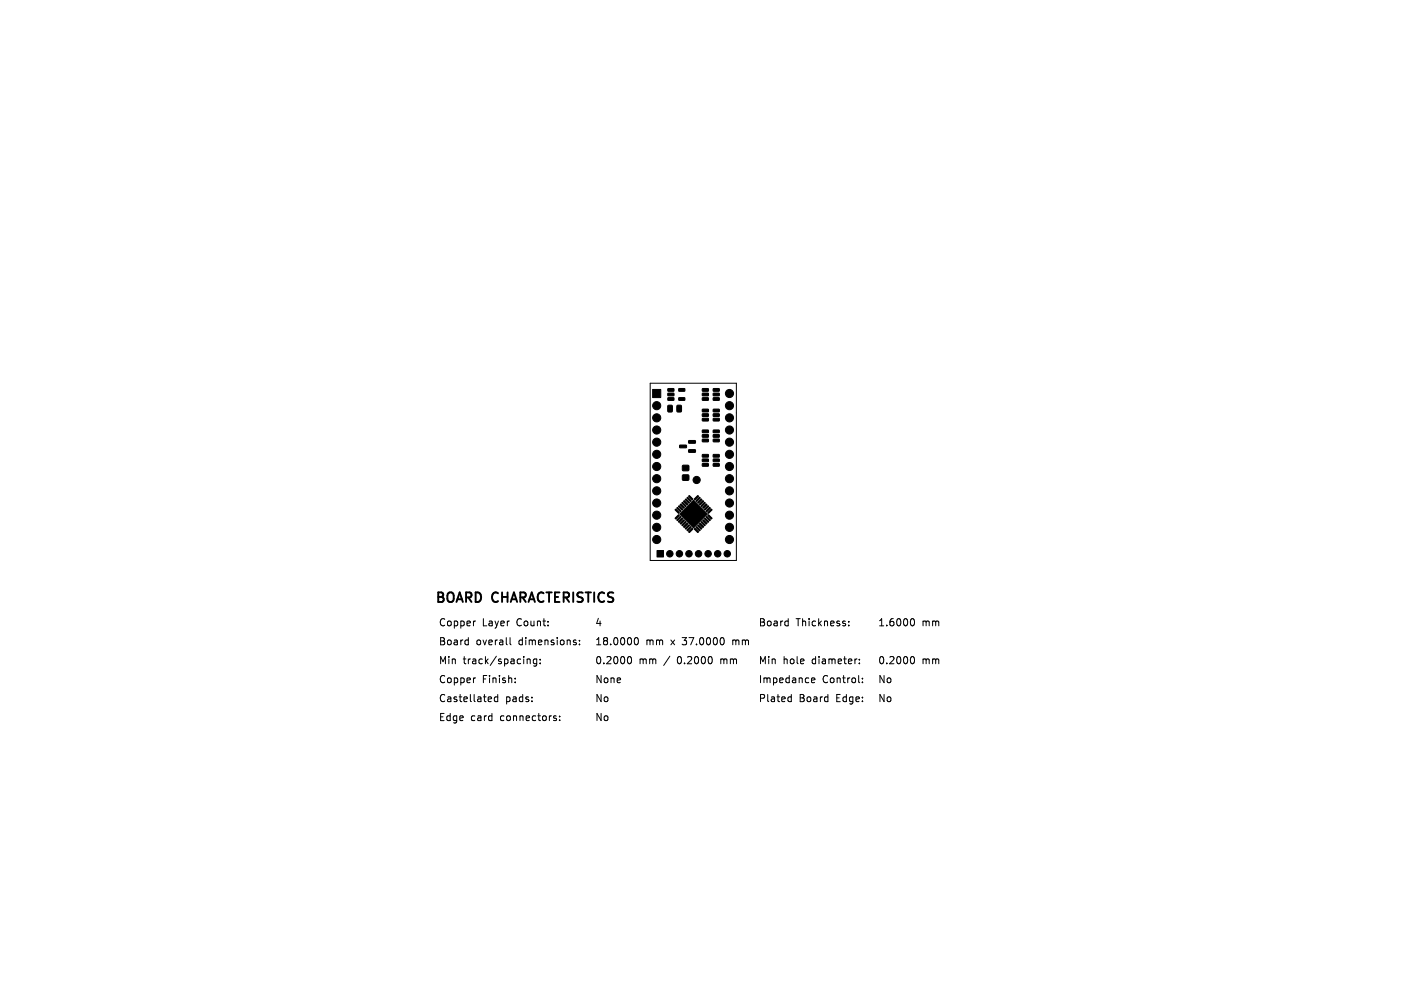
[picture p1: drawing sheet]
<svg xmlns="http://www.w3.org/2000/svg" width="297mm" height="210mm" viewBox="0 0 297 210" stroke-linecap="round" stroke-linejoin="round" font-family="sans-serif">
<defs><g id="words">
<g font-size="2.8">
<text x="90.8" y="126.8">BOARD</text>
<text x="102.9" y="126.8">CHARACTERISTICS</text>
</g>
<g font-size="2.1">
<text x="91.5" y="131.2">Copper</text>
<text x="100.8" y="131.2">Layer</text>
<text x="108.1" y="131.2">Count:</text>
<text x="124.2" y="131.2">4</text>
<text x="158.4" y="131.2">Board</text>
<text x="166.3" y="131.2">Thickness:</text>
<text x="183.3" y="131.2">1.6000</text>
<text x="192.6" y="131.2">mm</text>
<text x="91.5" y="135.1">Board</text>
<text x="99.5" y="135.1">overall</text>
<text x="108.6" y="135.1">dimensions:</text>
<text x="124.2" y="135.1">18.0000</text>
<text x="134.9" y="135.1">mm</text>
<text x="140.4" y="135.1">x</text>
<text x="143" y="135.1">37.0000</text>
<text x="153.8" y="135.1">mm</text>
<text x="91.5" y="143.1">Copper</text>
<text x="91.5" y="139.1">Min</text>
<text x="96.8" y="139.1">track/spacing:</text>
<text x="100.8" y="143.1">Finish:</text>
<text x="124.2" y="143.1">None</text>
<text x="124.2" y="139.1">0.2000</text>
<text x="133.5" y="139.1">mm</text>
<text x="138.9" y="139.1">/</text>
<text x="142" y="139.1">0.2000</text>
<text x="151.3" y="139.1">mm</text>
<text x="158.4" y="143.1">Impedance</text>
<text x="158.4" y="139.1">Min</text>
<text x="163.6" y="139.1">hole</text>
<text x="169.8" y="139.1">diameter:</text>
<text x="171.8" y="143.1">Control:</text>
<text x="183.3" y="139.1">0.2000</text>
<text x="183.3" y="143.1">No</text>
<text x="192.6" y="139.1">mm</text>
<text x="91.5" y="147">Castellated</text>
<text x="105.6" y="147">pads:</text>
<text x="124.2" y="147">No</text>
<text x="158.4" y="147">Plated</text>
<text x="166.9" y="147">Board</text>
<text x="174.9" y="147">Edge:</text>
<text x="183.3" y="147">No</text>
<text x="91.5" y="151">Edge</text>
<text x="98.3" y="151">card</text>
<text x="104.7" y="151">connectors:</text>
<text x="124.2" y="151">No</text>
</g>
</g></defs>
<g fill="#000" stroke="#000" stroke-width=".21">
<path d="M136.3 81.3h1.7v1.7h-1.7zM139.5 81.1h1.2l.1 .5-1.2 .1zM139.5 82.1h1.2l.1 .5h-1.2zM139.5 83h1.2l.1 .5-1.2 .1zM139.5 84.6h.7l.2 .1 .1 1.1-.2 .2h-.6l-.2-.1zM141.8 83h1.2v.5l-1.2 .1zM141.8 81.1h1.2v.5l-1.2 .1zM141.4 84.6h.7l.2 .1v1.1l-.1 .2h-.6l-.2-.1zM142.6 97.2h1.2v1h-1.2zM142 92.9h1.3l.1 .5-1.4 .1zM143.8 93.9h1.4l.1 .5h-1.4zM143.8 92h1.4l.1 .5h-1.4z"/>
<path d="M146.7 94.9h1.2l.1 .5h-1.2zM146.7 95.8h1.2l.1 .5-1.2 .1zM146.7 96.8h1.2l.1 .5h-1.2zM146.7 81.1h1.2l.1 .5-1.2 .1zM146.7 82.1h1.2l.1 .5h-1.2zM146.7 83h1.2l.1 .5-1.2 .1zM146.7 89.8h1.2l.1 .5h-1.2zM146.7 90.7h1.2l.1 .5-1.2 .1zM146.7 91.7h1.2l.1 .5h-1.2zM146.7 85.4h1.2l.1 .5-1.2 .1zM146.7 86.4h1.2l.1 .5h-1.2zM146.7 87.3h1.2l.1 .5-1.2 .1z"/>
<path d="M149 96.8h1.2v.5h-1.2zM149 95.8h1.2v.5l-1.2 .1zM149 94.9h1.2v.5h-1.2zM149 83h1.2v.5l-1.2 .1zM149 82.1h1.2v.5h-1.2zM149 81.1h1.2v.5l-1.2 .1zM149 91.7h1.2v.5h-1.2zM149 90.7h1.2v.5l-1.2 .1zM149 89.8h1.2v.5h-1.2zM149 87.3h1.2l.1 .5-1.3 .1zM149 86.4h1.2l.1 .5h-1.3zM149 85.4h1.2l.1 .5-1.3 .1z"/>
<path d="M137.2 114.9h1.4v1.4h-1.4zM141.7 107.5l.2 .1-.8 .7-.1-.1zM142 107.8l.2 .2-.7 .7-.1-.2zM141 106.4l.2-.1 .7 .8h-.2zM141.7 108.9l.7-.7 .2 .1-.7 .7zM141.4 106l.1-.1 .7 .8-.2 .1zM142.1 109.2l.7-.7 .1 .1-.7 .8zM141.8 105.6l.8 .7-.1 .1-.8-.6zM142.4 109.6l.7-.7 .2 .1-.7 .8zM142.6 99.2h1.2v1h-1.2zM142.1 105.3l.2-.1 .6 .8-.2 .1zM142.8 109.9l.7-.7 .1 .2-.7 .7z"/>
<path d="M142.4 105l.2-.1 .7 .7-.2 .1zM143.1 110.3l.7-.7 .2 .1-.7 .7zM142.8 104.6l.2-.1 .6 .8-.1 .1zM143.5 110.6l.7-.6h.1l-.6 .8zM143.2 104.2l.8 .6-.1 .2-.8-.7zM143.8 111l.7-.7 .2 .1-.7 .8zM143.6 103.8l.7 .7v.2l-.8-.7zM143.8 103.6l.2-.1 .7 .7-.2 .1zM145.7 103.5l.2 .1-.8 .7-.1-.2zM145.4 104.5l.7-.7 .1 .1-.6 .8zM145.1 110.3l.8 .7-.1 .2-.8-.7zM146.4 104.2l.2 .1-.8 .7-.1-.2z"/>
<path d="M145.4 110h.2l.6 .7-.1 .1zM146.8 104.5l.1 .2-.7 .7-.1-.2zM145.7 109.7l.2-.1 .7 .8h-.2zM147.1 104.9l.2 .2-.8 .6-.1-.1zM146.1 109.3l.2-.1 .6 .8-.1 .1zM146.8 105.9l.7-.7 .1 .1-.6 .8zM146.4 109l.2-.1 .7 .8h-.2zM147.8 105.6l.2 .2-.8 .6-.1-.1zM146.8 108.6l.2-.1 .6 .8-.1 .1zM148.2 105.9l.2 .2-.8 .7-.1-.2zM144.9 104.4l2.9 2.9-2.9 2.9-2.9-2.9zM147.1 108.3l.2-.1 .7 .7-.2 .1z"/>
<path d="M148.5 106.3l.2 .1-.7 .8-.2-.2zM147.5 107.9l.2-.1 .7 .8-.2 .1zM147.9 107.6l.1-.1 .7 .7-.2 .1z"/>
<circle cx="137.2" cy="87.2" r=".85"/>
<circle cx="137.2" cy="99.9" r=".85"/>
<circle cx="137.2" cy="84.7" r=".85"/>
<circle cx="137.2" cy="92.3" r=".85"/>
<circle cx="137.2" cy="89.8" r=".85"/>
<circle cx="137.2" cy="97.4" r=".85"/>
<circle cx="137.2" cy="94.8" r=".85"/>
<circle cx="152.4" cy="92.3" r=".85"/>
<circle cx="152.4" cy="82.1" r=".85"/>
<circle cx="152.4" cy="97.4" r=".85"/>
<circle cx="152.4" cy="87.2" r=".85"/>
<circle cx="152.4" cy="84.7" r=".85"/>
<circle cx="152.4" cy="89.8" r=".85"/>
<circle cx="152.4" cy="99.9" r=".85"/>
<circle cx="152.4" cy="94.8" r=".85"/>
<circle cx="137.2" cy="112.6" r=".85"/>
<circle cx="137.2" cy="102.5" r=".85"/>
<circle cx="137.2" cy="105" r=".85"/>
<circle cx="137.2" cy="110.1" r=".85"/>
<circle cx="137.2" cy="107.5" r=".85"/>
<circle cx="139.9" cy="115.6" r=".67"/>
<circle cx="141.9" cy="115.6" r=".67"/>
<circle cx="143.9" cy="115.6" r=".67"/>
<circle cx="145.5" cy="100.2" r=".75"/>
<circle cx="145.9" cy="115.6" r=".67"/>
<circle cx="147.9" cy="115.6" r=".67"/>
<circle cx="149.9" cy="115.6" r=".67"/>
<circle cx="151.9" cy="115.6" r=".67"/>
<circle cx="152.4" cy="102.5" r=".85"/>
<circle cx="152.4" cy="107.5" r=".85"/>
<circle cx="152.4" cy="110.1" r=".85"/>
<circle cx="152.4" cy="112.6" r=".85"/>
<circle cx="152.4" cy="105" r=".85"/>
</g>
<g fill="none" stroke="#000" stroke-width=".21">
<path d="M135.8 80h18v37h-18zM97.7 133.6l.1 .1M97.8 133.1v1.5M97.8 134.5l-.1 .1M99.3 129.6l-.3 .1M106.5 133.1v1.3l.2 .2M110.2 137.6h.5v1M112.1 137.6h-.4l-.3 .2 .1 .7h.6M112.1 137.6v1.2l-.3 .3-.3-.1M112.8 138.4v.2M112.8 137.6v.2M120.2 134.1l.2 .2-.2 .3"/>
<path d="M120.2 133.6l.1 .1M121 134.5v.1M121 133.7v.1M131.2 137.2l.2-.1a.8 .8 0 0 1 .5 .7 .8 .8 0 0 1-.5 .8l-.2-.2M132.6 133.2l.2-.1a.8 .8 0 0 1 .6 .8 .8 .8 0 0 1-.6 .7l-.2-.1-.1-.5zM150.5 137.6v1M150.8 137.6l-.3 .1M151.2 133.4v.9M153 133.6v1M153.3 133.6l-.3 .1M164.5 129.6l.1 .1M164.6 129.1v1.5"/>
<path d="M164.6 130.6h-.1M177.3 130.5v.1M177.3 129.7v.2M179.5 138.4v.2M179.5 137.6v.2M190.3 137.2l.2-.1a.8 .8 0 0 1 .5 .7 .8 .8 0 0 1-.5 .8l-.2-.2M190.3 129.3l.2-.2a.8 .8 0 0 1 .5 .8 .8 .8 0 0 1-.5 .7l-.2-.1M99.3 141.5l-.3 .1M102.6 145.5l.1 .3-.7 .2M104 145v1.5M104 145.5h-.5l-.3 .3 .2 .6h.6M107.6 142.4v.1"/>
<path d="M107.6 141.6v.1M116 149.9l.2 .2-.2 .3M116 149.4l.2 .1M116.9 150.3v.1M116.9 149.5v.1M164.8 145.5h.5M165.3 146.4l-.5 .1M165.3 145v1.5M169.5 142l.7-.1-.1-.3-.4-.1-.2 .2 .1 .7h.5M180.1 142.4v.1M180.1 141.6v.1"/>
</g>
<g fill="none" stroke="#000" stroke-width=".4">
<path d="M92.5 123.9l-.3-.2h-.7v2M93.5 124a.68 .68 0 0 1 1.2 0M95.3 125.7l.7-2 .7 2M98.4 123.9l-.3-.2h-.8v2M100.3 124l-.5-.3h-.5v2M104 123.9l-.1-.1a.72 .72 0 0 0-.9 .2M104.9 123.7v2M106 123.7v2M106.7 125.7l.6-2 .7 2M109.7 123.9l-.3-.2h-.7v2M110.4 125.7l.7-2 .6 2M113.5 123.9l-.1-.1a.72 .72 0 0 0-.9 .2"/>
<path d="M114.1 123.7h1.1M114.7 123.7v2M116.9 123.7h-1v2M118.8 123.9l-.3-.2h-.8v2M119.7 123.7v2M121.7 123.8l-.7-.1-.3 .2M122.3 123.7h1.1M122.9 123.7v2M124.1 123.7v2M126.2 123.9l-.1-.1a.72 .72 0 0 0-.9 .2M128.1 123.8l-.8-.1-.2 .2"/>
</g>
<use href="#words"/>
</svg>
